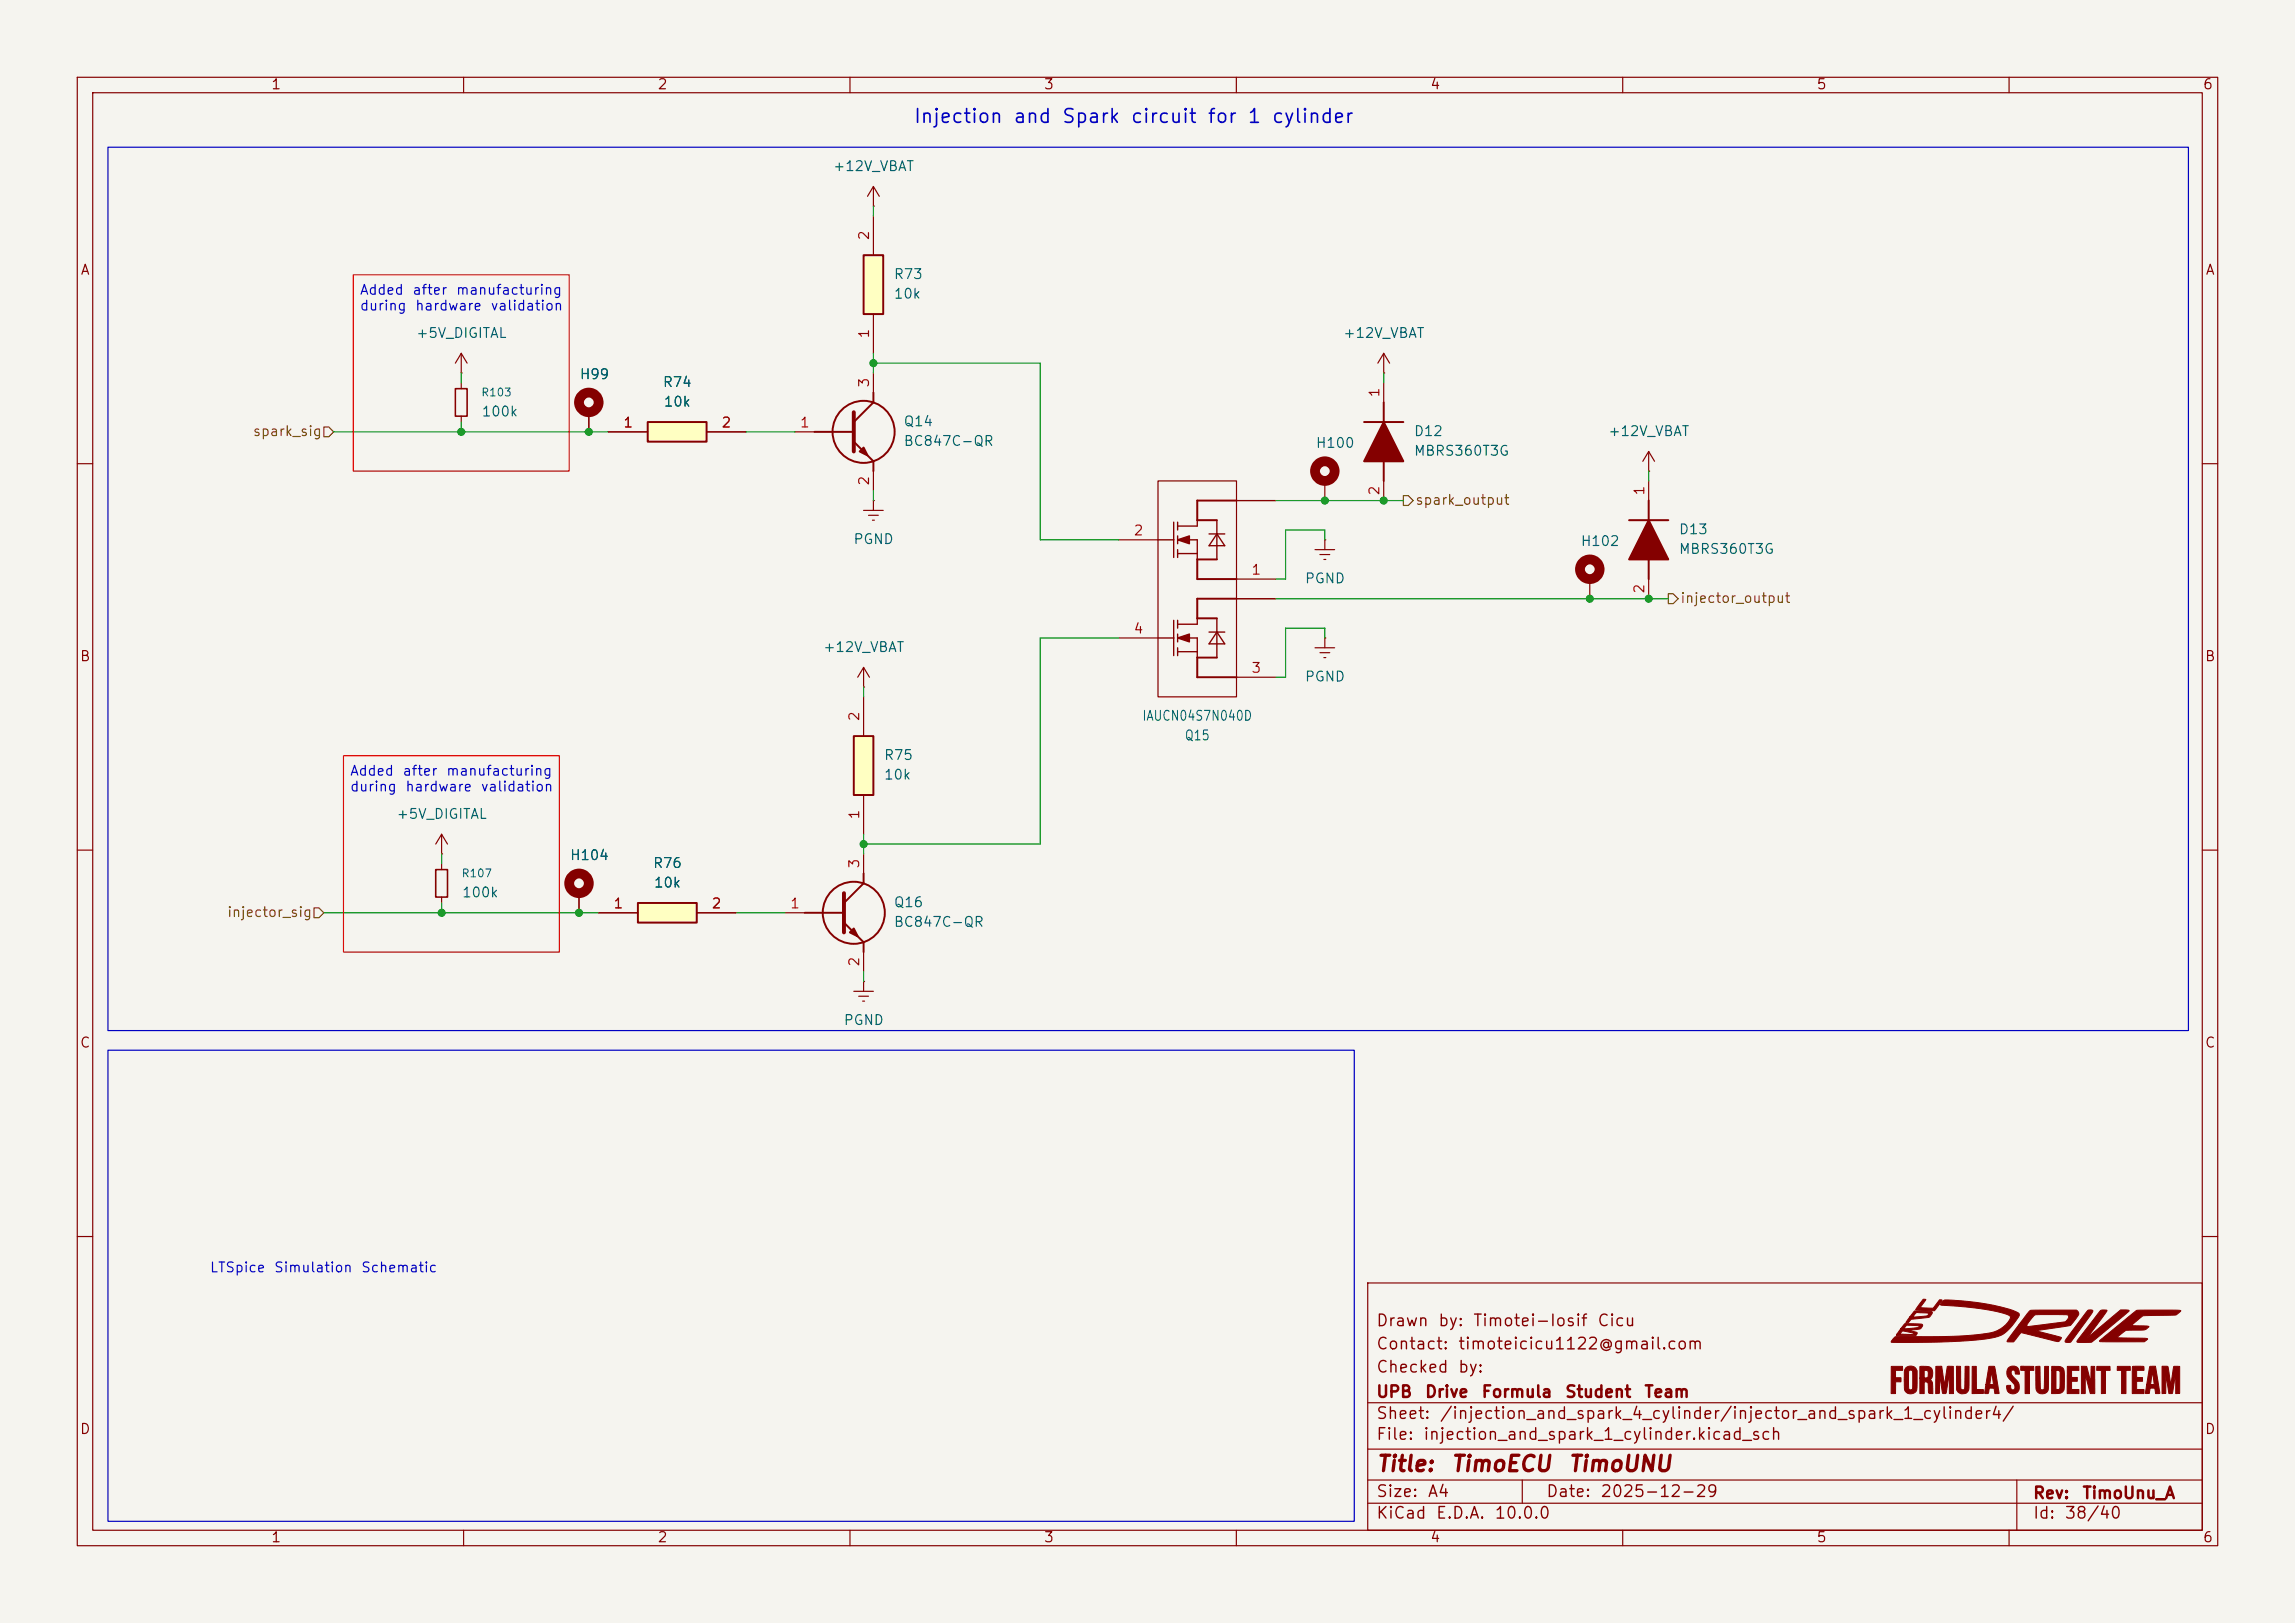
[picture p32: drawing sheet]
<svg xmlns="http://www.w3.org/2000/svg" width="297mm" height="210mm" viewBox="0 0 297 210" stroke-linecap="round" stroke-linejoin="round" font-family="sans-serif">
<defs><g id="words">
<g font-size="2" fill="#840000">
<text x="178" y="190.9">Title:</text>
<text x="187.7" y="190.9">TimoECU</text>
<text x="202.8" y="190.9">TimoUNU</text>
</g>
<g font-size="1.8" fill="#0000c2">
<text x="118.1" y="16.4">Injection</text>
<text x="131" y="16.4">and</text>
<text x="137.3" y="16.4">Spark</text>
<text x="146.2" y="16.4">circuit</text>
<text x="156.1" y="16.4">for</text>
<text x="161.3" y="16.4">1</text>
<text x="164.5" y="16.4">cylinder</text>
</g>
<g font-size="1.5" fill="#840000">
<text x="178" y="172">Drawn</text>
<text x="186" y="172">by:</text>
<text x="190.5" y="172">Timotei-Iosif</text>
<text x="206.6" y="172">Cicu</text>
<text x="178" y="178">Checked</text>
<text x="178" y="175">Contact:</text>
<text x="188.6" y="175">timoteicicu1122@gmail.com</text>
<text x="188.6" y="178">by:</text>
<text x="178" y="184">Sheet:</text>
<text x="178" y="181.2">UPB</text>
<text x="184.3" y="181.2">Drive</text>
<text x="186.2" y="184">/injection_and_spark_4_cylinder/injector_and_spark_1_cylinder4/</text>
<text x="191.6" y="181.2">Formula</text>
<text x="202.4" y="181.2">Student</text>
<text x="212.7" y="181.2">Team</text>
<text x="178" y="186.7">File:</text>
<text x="184.1" y="186.7">injection_and_spark_1_cylinder.kicad_sch</text>
<text x="178" y="196.9">KiCad</text>
<text x="178" y="194.1">Size:</text>
<text x="184.7" y="194.1">A4</text>
<text x="185.7" y="196.9">E.D.A.</text>
<text x="193.3" y="196.9">10.0.0</text>
<text x="200" y="194.1">Date:</text>
<text x="207" y="194.1">2025-12-29</text>
<text x="263" y="194.3">Rev:</text>
<text x="263" y="196.9">Id:</text>
<text x="267.1" y="196.9">38/40</text>
<text x="269.4" y="194.3">TimoUnu_A</text>
</g>
<g font-size="1.3" fill="#840000">
<text x="35" y="11.9">1</text>
<text x="85" y="11.9">2</text>
<text x="135" y="11.9">3</text>
<text x="185" y="11.9">4</text>
<text x="235" y="11.9">5</text>
<text x="285" y="11.9">6</text>
<text x="10.3" y="35.9">A</text>
<text x="285.3" y="35.9">A</text>
<text x="10.3" y="85.9">B</text>
<text x="285.3" y="85.9">B</text>
<text x="10.3" y="135.9">C</text>
<text x="285.3" y="135.9">C</text>
<text x="10.3" y="185.9">D</text>
<text x="285.3" y="185.9">D</text>
<text x="35" y="199.9">1</text>
<text x="85" y="199.9">2</text>
<text x="135" y="199.9">3</text>
<text x="185" y="199.9">4</text>
<text x="235" y="199.9">5</text>
<text x="285" y="199.9">6</text>
</g>
<g font-size="1.3" fill="#006464">
<text x="107.7" y="22.5">+12V_VBAT</text>
<text x="115.6" y="39">10k</text>
<text x="115.6" y="36.4">R73</text>
<text x="53.8" y="44">+5V_DIGITAL</text>
<text x="173.7" y="44">+12V_VBAT</text>
<text x="74.9" y="49.4">H99</text>
<text x="85.7" y="50.4">R74</text>
<text x="85.8" y="52.9">10k</text>
<text x="62.2" y="54.2">100k</text>
<text x="116.8" y="55.5">Q14</text>
<text x="116.8" y="58">BC847C-QR</text>
<text x="170.2" y="58.3">H100</text>
<text x="182.9" y="59.3">MBRS360T3G</text>
<text x="182.9" y="56.7">D12</text>
<text x="208" y="56.7">+12V_VBAT</text>
<text x="110.4" y="70.7">PGND</text>
<text x="204.5" y="71">H102</text>
<text x="217.2" y="72">MBRS360T3G</text>
<text x="217.2" y="69.4">D13</text>
<text x="168.8" y="75.8">PGND</text>
<text x="106.4" y="84.7">+12V_VBAT</text>
<text x="168.8" y="88.5">PGND</text>
<text x="147.7" y="93.6">IAUCN04S7N040D</text>
<text x="114.3" y="101.2">10k</text>
<text x="114.3" y="98.7">R75</text>
<text x="153.2" y="96.1">Q15</text>
<text x="51.2" y="106.3">+5V_DIGITAL</text>
<text x="73.7" y="111.6">H104</text>
<text x="84.4" y="112.6">R76</text>
<text x="59.7" y="116.4">100k</text>
<text x="84.5" y="115.2">10k</text>
<text x="115.6" y="117.7">Q16</text>
<text x="115.6" y="120.2">BC847C-QR</text>
<text x="109.1" y="132.9">PGND</text>
</g>
<g font-size="1.3" fill="#a90000">
<text x="112.8" y="31.2" transform="rotate(-90 112.8 31.2)">2</text>
<text x="112.8" y="43.9" transform="rotate(-90 112.8 43.9)">1</text>
<text x="112.8" y="50.2" transform="rotate(-90 112.8 50.2)">3</text>
<text x="178.8" y="51.5" transform="rotate(-90 178.8 51.5)">1</text>
<text x="80.6" y="55.6">1</text>
<text x="93.3" y="55.6">2</text>
<text x="103.4" y="55.6">1</text>
<text x="112.8" y="62.9" transform="rotate(-90 112.8 62.9)">2</text>
<text x="178.8" y="64.2" transform="rotate(-90 178.8 64.2)">2</text>
<text x="213.1" y="64.2" transform="rotate(-90 213.1 64.2)">1</text>
<text x="146.6" y="69.6">2</text>
<text x="161.9" y="74.7">1</text>
<text x="213.1" y="76.9" transform="rotate(-90 213.1 76.9)">2</text>
<text x="146.6" y="82.3">4</text>
<text x="161.9" y="87.4">3</text>
<text x="111.5" y="93.4" transform="rotate(-90 111.5 93.4)">2</text>
<text x="111.5" y="106.1" transform="rotate(-90 111.5 106.1)">1</text>
<text x="111.5" y="112.5" transform="rotate(-90 111.5 112.5)">3</text>
<text x="79.3" y="117.9">1</text>
<text x="92" y="117.9">2</text>
<text x="102.2" y="117.9">1</text>
<text x="111.5" y="125.2" transform="rotate(-90 111.5 125.2)">2</text>
</g>
<g font-size="1.3" fill="#0000c2">
<text x="46.5" y="38.5">Added</text>
<text x="46.5" y="40.5">during</text>
<text x="53.3" y="38.5">after</text>
<text x="53.6" y="40.5">hardware</text>
<text x="58.9" y="38.5">manufacturing</text>
<text x="63.4" y="40.5">validation</text>
<text x="45.2" y="100.7">Added</text>
<text x="52" y="100.7">after</text>
<text x="57.7" y="100.7">manufacturing</text>
<text x="45.2" y="102.7">during</text>
<text x="52.4" y="102.7">hardware</text>
<text x="62.1" y="102.7">validation</text>
<text x="27.1" y="165">LTSpice</text>
<text x="35.4" y="165">Simulation</text>
<text x="46.6" y="165">Schematic</text>
</g>
<g font-size="1.3" fill="#725600">
<text x="32.6" y="56.7">spark_sig</text>
<text x="183.1" y="65.6">spark_output</text>
<text x="217.4" y="78.3">injector_output</text>
<text x="29.3" y="119">injector_sig</text>
</g>
<g font-size="1" fill="#006464">
<text x="62.2" y="51.5">R103</text>
<text x="59.7" y="113.8">R107</text>
</g>
</g></defs>
<path d="M0 0h297v210h-297z" fill="#f5f4ef" stroke="#f5f4ef" stroke-width=".13"/>
<g fill="none" stroke="#840000" stroke-width=".15">
<path d="M10 10h277v190h-277zM12 12h273v186h-273zM60 10v2M110 10v2M160 10v2M210 10v2M260 10v2M102.9 55.9h2.5M113 48.3v2.5M179.1 49.5v2.6M213.4 58.4l-.8 1.3M213.4 58.4l.7 1.3"/>
<path d="M213.4 58.4v2.6M10 60h2M113 61v2.5M144.8 69.9h5.1M149.9 62.2h10.1v28h-10.1zM160 74.9h5.1M160 77.5h5.1M160 64.8h5.1M170.2 71.1h2.5M170.8 71.8h1.3M171.3 72.4h.3M171.4 69.9h.1"/>
<path d="M171.4 69.9v1.2M179.1 62.2v2.6M205.7 74.9v2.6M213.4 61h.1M213.4 62.2v2.6M213.4 74.9v2.6M285 60h2M111.8 88.9h.1M111.8 86.4l-.8 1.2M111.8 86.4l.7 1.2M111.8 86.4v2.5M144.8 82.6h5.1"/>
<path d="M160 87.6h5.1M10 110h2M285 110h2M10 160h2M177 166h108v32h-108zM285 160h2M60 198v2M110 198v2M160 198v2M177 194.5h108M177 191.5h108M177 187.5h108"/>
<path d="M177 181.5h108M197 191.5v3M210 198v2M260 198v2M261 191.5v6.5"/>
</g>
<g fill="#840000" stroke="#840000" stroke-width=".13">
<path d="M244.8 176.8h1.4v.5h-.9v1h.7v.5h-.7v1.5h-.6z"/>
<path d="M245.2 173l.8-.1a67.2 67.2 0 0 0 11.8-.5 3.4 3.4 0 0 0 2.4-2l-.1-.1a11.9 11.9 0 0 0-4.4-1l-4.4-.4-.2-.1a.85 .85 0 0 1 1.1-.6 27.1 27.1 0 0 1 8.8 1.6 .47 .47 0 0 1 .3 .4 .47 .47 0 0 1-.2 .4 4.8 4.8 0 0 1-4.1 2.7 88.8 88.8 0 0 1-12.3 .3z"/>
<path d="M247.8 169.6l1.4 .1a1.07 1.07 0 0 1 .9 .1l-.1 .2a.86 .86 0 0 1-1 .5l-1.7 .2-.2 .2a.28 .28 0 0 1-.4 .2 .97 .97 0 0 1 1.2-.7l.8-.1a.84 .84 0 0 0 .8-.2v-.2h-.9a.74 .74 0 0 0-1 .5h-.5z"/>
<path d="M246.7 177a.9 .9 0 0 1 1.4 .4v1.5a1.52 1.52 0 0 1-.2 1.2 .89 .89 0 0 1-1.1 .1 .89 .89 0 0 1-.4-1v-.7h.6v.4a1.06 1.06 0 0 0 .1 .9 .33 .33 0 0 0 .4-.1 .33 .33 0 0 0 0-.4v-1.5a.32 .32 0 0 0 0-.4 .32 .32 0 0 0-.5 0v1.1h-.6l.1-1.1z"/>
<path d="M246.5 171.3h2.2a.37 .37 0 0 1-.2 .7l-1.5 .2h.2a1.23 1.23 0 0 1 .9 .3l-.2 .4-2.5-.1 .1-.2h2.2l-.1-.1-1-.2a.47 .47 0 0 0-.7 .3h-.4l.5-.7 1.9-.1 .4-.1-.1-.2h-1.5l-.3 .4h-.4z"/>
<path d="M248.5 176.8h.6a.87 .87 0 0 1 .8 .3 .87 .87 0 0 1 .2 .9l-.1 .4-.2 .1a1.12 1.12 0 0 1 .3 1.2v.6h-.3l-.2-.1v-.6a.57 .57 0 0 0-.4-.8h-.2v1.5h-.5v-2h.5a.38 .38 0 0 0 .4 0 .38 .38 0 0 0 .1-.5 .39 .39 0 0 0 0-.4 .39 .39 0 0 0-.5-.1v1h-.5z"/>
<path d="M250.5 176.8h.8l.3 2.4 .4-2.1a.28 .28 0 0 1 .1-.3 .28 .28 0 0 1 .3 0h.4v3.5h-.5v-2.5l-.3 1.7a.92 .92 0 0 1-.2 .8l-.4-.1-.4-2.3v2.4h-.5z"/>
<path d="M248.9 168.1l.3 .1-.7 1 1.7 .1 .8-1.1h.3l-.9 1.4-2.5-.1z"/>
<path d="M253.2 176.8h.5v2.7a.27 .27 0 0 0 .3 .3 .27 .27 0 0 0 .3-.3v-2.7h.5v2.4a.87 .87 0 0 1-.5 1.1 .87 .87 0 0 1-1.1-.5z"/>
<path d="M255.2 176.8h.6v3h.9v.5h-1.5z"/>
<path d="M257.4 176.8h.6a.78 .78 0 0 1 .3 .8l.4 2.7h-.5l-.1-.7h-.7v.1a.47 .47 0 0 1-.2 .6h-.4l.2-1.1 1-.1-.3-1.6-.2 1.7h-.5z"/>
<path d="M262.7 169.6l.6-.1h5.4a.6 .6 0 0 1 0 1.1l-.1 .1a1.33 1.33 0 0 1-1 .9l-4 .6 3.1 .8a.52 .52 0 0 1-.7 .5l-4.4-1.1-.6 .7a.94 .94 0 0 1-1.2 .5l-.1-.1 .2-.2 1.3-1.8h1.1v.1h.2l4.1-.5a.95 .95 0 0 0 1-.4 .34 .34 0 0 0 .1-.5 .34 .34 0 0 0-.5-.1h-3.7a2.7 2.7 0 0 0-1.2 1.4h-1.1z"/>
<path d="M259.9 177a.85 .85 0 0 1 1-.2 .85 .85 0 0 1 .4 1h-.5v-.2a.28 .28 0 0 0-.4-.3 .28 .28 0 0 0-.1 .4l.2 .5a1.53 1.53 0 0 1 .8 1.6 .81 .81 0 0 1-1.1 .6 .81 .81 0 0 1-.4-1.1h.4v.3a.31 .31 0 0 0 .5 .2 .31 .31 0 0 0 0-.5l-.2-.4a1.49 1.49 0 0 1-.7-1.7z"/>
<path d="M261.5 176.8h1.7v.5h-.6v3h-.5v-3h-.6z"/>
<path d="M263.4 176.8h.6v2.7a.25 .25 0 0 0 .3 .3 .25 .25 0 0 0 .3-.2v-2.8h.5v2.4a.86 .86 0 0 1-.8 1.2 .86 .86 0 0 1-.8-1.2z"/>
<path d="M265.5 176.8h1a.76 .76 0 0 1 .7 1v1.4a.91 .91 0 0 1-.3 .9 .91 .91 0 0 1-.9 .2h-.5v-3h.6v2.5h.2a.3 .3 0 0 0 .3-.4v-1.9l-.3-.2h-.8z"/>
<path d="M270.2 169.6v-.1a.44 .44 0 0 1 .6 .2l-2.4 3.4a.73 .73 0 0 1-.7 .6h-.4v-.3z"/>
<path d="M267.5 176.8h1.5v.5h-.9v.9h.7v.5h-.7v1.1h.9v.5h-1.5z"/>
<path d="M269.4 176.8h.6l.6 2v-2h.5v3.5h-.6l-.6-2.5v2.5h-.5z"/>
<path d="M271.8 169.7l.3-.2 .6 .1-2.5 3.4 3.7-3a1.09 1.09 0 0 1 1.3-.5l.3 .1a1.5 1.5 0 0 1-.8 .7l-3.3 2.8a1.42 1.42 0 0 1-.9 .6h-1.5l-.2-.1z"/>
<path d="M271.4 176.8h1.7v.5h-.6v3h-.6v-3h-.6z"/>
<path d="M271.7 173.5l4.8-3.9 5.3-.1 .4 .1-.1 .2a1.11 1.11 0 0 1-1.2 .4h-2.9a1.17 1.17 0 0 0-1.3 .5l-.8 .8 2.2 .2a1.2 1.2 0 0 1-1.2 .4h-.8a1.39 1.39 0 0 0-1.3 .2l-.8 .8h2.8a1.63 1.63 0 0 1 1.1 .2l-.4 .3h-5.5h-.2z"/>
<path d="M274 176.8h1.7v.5h-.6v3h-.5v-3h-.6z"/>
<path d="M276 176.8h1.4l.1 .5h-1v.9l.8 .1v.4h-.8v1.1h1v.5h-1.6z"/>
<path d="M278.2 176.8h.7l.6 3.5h-.5l-.1-.3a.27 .27 0 0 0 0-.3 .27 .27 0 0 0-.3-.1l-.3 .1-.1 .6h-.6l.2-1.1 1-.1-.2-1.5-.3 1.6h-.5z"/>
<path d="M279.8 176.8l.8 .1 .3 2.3 .3-2.1a.28 .28 0 0 1 .2-.3 .28 .28 0 0 1 .3 0h.4v3.5h-.5l-.1-2.5-.3 2.2a.28 .28 0 0 1-.1 .3 .28 .28 0 0 1-.3 0h-.1l-.4-2.4v2.4h-.5z"/>
</g>
<g fill="none" stroke="#840000" stroke-width=".25">
<path d="M105.4 55.9h5.1M110.5 57.2l2.5 2.5v1.3M113 50.8v1.3l-2.5 2.5M176.5 54.6h5.1M179.1 52.1v2.5M179.1 59.7v2.5M157.5 72.4h-2.6v2.5h5.1M160 64.8h-5.1v2.5h2.6M160 77.5h-5.1v2.5h2.6M210.8 67.3h5.1M213.4 64.8v2.5M213.4 72.4v2.5"/>
<path d="M157.5 85.1h-2.6v2.5h5.1"/>
<circle cx="111.8" cy="55.9" r="4"/>
</g>
<g fill="#840000" stroke="#840000" stroke-width=".25">
<path d="M179.1 54.6l2.5 5.1h-5.1z"/>
<path d="M213.4 67.3l2.5 5.1h-5.1z"/>
<path d="M111.8 57.9l.5 1-1-.5z"/>
</g>
<circle cx="205.7" cy="73.7" r="1.27" fill="none" stroke="#840000" stroke-width="1.3"/>
<g fill="none" stroke="#840000" stroke-width=".18">
<path d="M149.9 69.9h2M151.9 67.6v4.5M152.4 69.9h2.5v2.5M152.4 67.6v1M152.4 69.3v1.1M152.4 71.1v1M152.4 71.6h2.5M154.9 67.3v.8h-2.5M156.5 69.1h2M157.5 69.1l1 1.5h-2zM157.5 67.3v5.1M149.9 82.6h2"/>
<path d="M151.9 80.3v4.5M152.4 82.6h2.5v2.5M152.4 80.3v1M152.4 82v1.1M152.4 83.8v1M152.4 84.3h2.5M154.9 80v.8h-2.5M156.5 81.8h2M157.5 81.8l1 1.5h-2zM157.5 80v5.1"/>
</g>
<g fill="#840000" stroke="#840000" stroke-width=".18">
<path d="M152.4 69.9l1.5-.6v1.1z"/>
<path d="M152.4 82.6l1.5-.6v1.1z"/>
</g>
<path d="M110.5 53.3v5.1" fill="none" stroke="#840000" stroke-width=".51"/>
<path d="M110.5 95.3h2.5v7.6h-2.5z" fill="#ffffc2"/>
<g fill="none" stroke="#840000" stroke-width=".25">
<path d="M110.5 95.3h2.5v7.6h-2.5zM104.1 118.1h5.1M109.2 119.4l2.6 2.5v1.3M111.8 113v1.3l-2.6 2.5"/>
<circle cx="110.5" cy="118.1" r="4"/>
</g>
<g fill="none" stroke="#840000" stroke-width=".15">
<path d="M179.1 48.3h.1M179.1 45.7l-.8 1.3M179.1 45.7l.7 1.3M179.1 45.7v2.6M111.8 66h2.5M112.4 66.7h1.3M112.9 67.3h.3M113 64.8h.1M113 64.8v1.2M171.4 62.2v2.6M111.8 90.2v5.1M170.2 83.8h2.5"/>
<path d="M170.8 84.5h1.3M171.3 85.1h.3M171.4 82.6h.1M171.4 82.6v1.2M101.6 118.1h2.5M111.8 102.9v5.1M111.8 110.5v2.5M111.8 123.2v2.5"/>
</g>
<circle cx="171.4" cy="61" r="1.27" fill="none" stroke="#840000" stroke-width="1.3"/>
<path d="M109.2 115.6v5.1" fill="none" stroke="#840000" stroke-width=".51"/>
<path d="M110 120.7l.5-.6 .5 1.1z" fill="#840000" stroke="#840000" stroke-width=".25"/>
<path d="M82.5 116.8h7.7v2.6h-7.7z" fill="#ffffc2"/>
<path d="M82.5 116.8h7.7v2.6h-7.7z" fill="none" stroke="#840000" stroke-width=".25"/>
<g fill="none" stroke="#840000" stroke-width=".15">
<path d="M59.7 48.3h.1M59.7 45.7l-.8 1.3M59.7 45.7l.8 1.3M59.7 45.7v2.6M57.1 110.5h.1M57.1 108l-.7 1.2M57.1 108l.8 1.2M57.1 108v2.5M57.1 111.8v.7M57.1 116.1v.7M74.9 115.6v2.5M77.5 118.1h5"/>
<path d="M90.2 118.1h5M110.5 128.3h2.5M111.1 128.9h1.3M111.6 129.5h.3M111.8 127h.1M111.8 127v1.3"/>
</g>
<path d="M56.4 112.5h1.5v3.6h-1.5z" fill="none" stroke="#840000" stroke-width=".2"/>
<circle cx="74.9" cy="114.3" r="1.27" fill="none" stroke="#840000" stroke-width="1.3"/>
<path d="M111.8 33h2.5v7.6h-2.5z" fill="#ffffc2"/>
<path d="M111.8 33h2.5v7.6h-2.5z" fill="none" stroke="#840000" stroke-width=".25"/>
<path d="M113 27.9v5.1M113 40.6v5.1" fill="none" stroke="#840000" stroke-width=".15"/>
<path d="M83.8 54.6h7.6v2.6h-7.6z" fill="#ffffc2"/>
<path d="M83.8 54.6h7.6v2.6h-7.6z" fill="none" stroke="#840000" stroke-width=".25"/>
<path d="M113 26.7h.1M113 24.1l-.7 1.3M113 24.1l.8 1.3M113 24.1v2.6M59.7 49.5v.8M59.7 53.8v.8M76.2 53.3v2.6M78.7 55.9h5.1M91.4 55.9h5.1M74.9 115.6v2.5M77.5 118.1h5M90.2 118.1h5" fill="none" stroke="#840000" stroke-width=".15"/>
<circle cx="76.2" cy="52.1" r="1.27" fill="none" stroke="#840000" stroke-width="1.3"/>
<path d="M58.9 50.3h1.6v3.5h-1.6z" fill="none" stroke="#840000" stroke-width=".2"/>
<path d="M41.9 55.2h.6l.7 .7-.7 .6h-.6zM181.6 64.1h.6l.7 .7-.7 .6h-.6zM215.9 76.8h.6l.7 .7-.7 .6h-.6zM40.6 117.5h.7l.6 .6-.6 .6h-.7z" fill="none" stroke="#725600" stroke-width=".15"/>
<g fill="none" stroke="#009600" stroke-width=".15">
<path d="M113 26.7v1.2M43.2 55.9h35.5M59.7 48.3v1.2M59.7 54.6v1.3M96.5 55.9h6.4M113 45.7v2.6M113 47h21.6v22.9h10.2M179.1 48.3v1.2M113 63.5v1.3M165.1 77.5h50.8M165.1 64.8h16.5M171.4 69.9v-1.3h-5v6.3h-1.3"/>
<path d="M213.4 61v1.2M111.8 88.9v1.3M144.8 82.6h-10.2v26.6h-22.8M171.4 82.6v-1.3h-5v6.3h-1.3M41.9 118.1h35.6M57.1 110.5v1.3M57.1 116.8v1.3M95.2 118.1h6.4M111.8 108v2.5M111.8 125.7v1.3"/>
</g>
<path d="M14 19.1h269.2v114.3h-269.2zM14 135.9h161.3v61h-161.3z" fill="none" stroke="#0000c2" stroke-width=".15"/>
<path d="M45.7 35.6h28v25.4h-28zM44.4 97.8h28v25.4h-28z" fill="none" stroke="#ff0802" stroke-width=".15"/>
<g fill="#009600" stroke="#009600" stroke-width=".13">
<circle cx="59.7" cy="55.9" r=".46"/>
<circle cx="57.1" cy="118.1" r=".46"/>
<circle cx="111.8" cy="109.2" r=".46"/>
<circle cx="74.9" cy="118.1" r=".46"/>
<circle cx="171.4" cy="64.8" r=".46"/>
<circle cx="205.7" cy="77.5" r=".46"/>
<circle cx="179.1" cy="64.8" r=".46"/>
<circle cx="213.4" cy="77.5" r=".46"/>
<circle cx="113" cy="47" r=".46"/>
<circle cx="76.2" cy="55.9" r=".46"/>
</g>
<use href="#words"/>
</svg>
